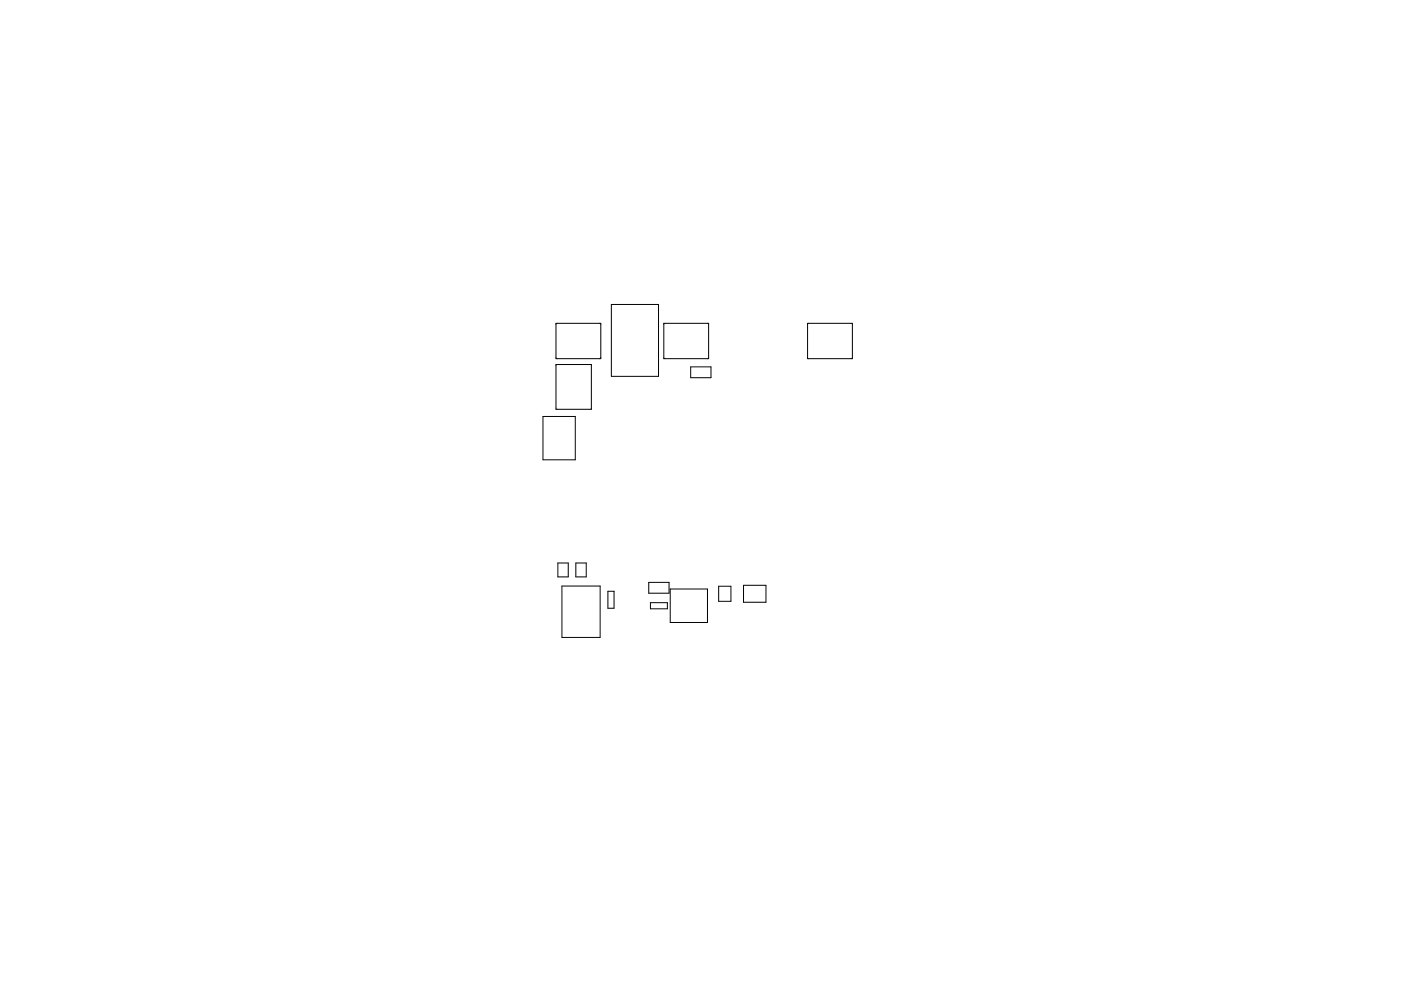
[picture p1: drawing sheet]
<svg xmlns="http://www.w3.org/2000/svg" width="297mm" height="210mm" viewBox="0 0 297 210" stroke-linecap="round" stroke-linejoin="round" font-family="sans-serif">
<g fill="none" stroke="#000" stroke-width=".21">
<path d="M117.9 68.6h9.5v7.5h-9.5zM117.9 77.3h7.5v9.5h-7.5zM129.6 64.6h10v15.2h-10zM140.7 68.6h9.5v7.5h-9.5zM146.4 77.8h4.3v2.3h-4.3zM171.2 68.6h9.5v7.5h-9.5zM115.1 88.4h6.9v9.2h-6.9zM118.3 119.4h2.2v3h-2.2zM122.1 119.4h2.2v3h-2.2zM119.1 124.3h8.1v10.9h-8.1zM128.9 125.4h1.3v3.6h-1.3zM137.5 123.6h4.4v2.3h-4.4z"/>
<path d="M137.9 127.9h3.6v1.3h-3.6zM142.1 125h7.9v7.1h-7.9zM152.4 124.4h2.6v3.2h-2.6zM157.6 124.2h4.8v3.6h-4.8z"/>
</g>
</svg>
